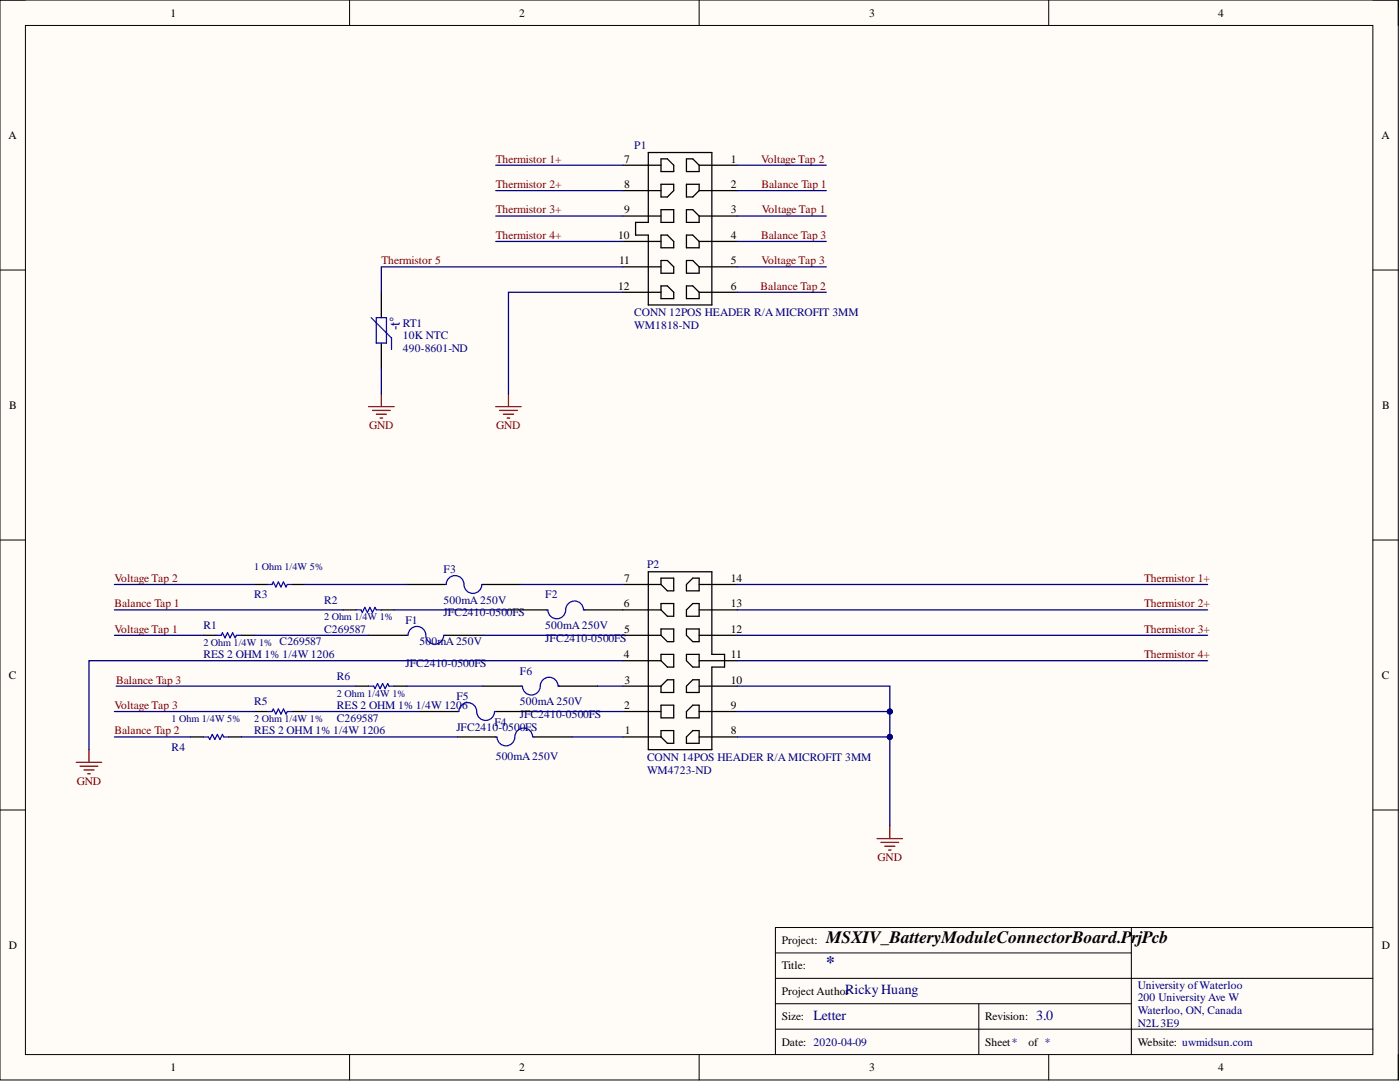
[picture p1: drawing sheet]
<svg xmlns="http://www.w3.org/2000/svg" width="279mm" height="216mm" viewBox="0 0 279 216" stroke-linecap="round" stroke-linejoin="round" font-family="sans-serif">
<defs><g id="words">
<g font-size="3.5">
<text x="164.9" y="188.1">MSXIV_BatteryModuleConnectorBoard.P</text>
<text x="225.8" y="188.1">rjPcb</text>
</g>
<text font-size="3.5" fill="#000080" x="164.9" y="193.2">*</text>
<g font-size="2.8" fill="#000080">
<text x="162.4" y="203.5">Letter</text>
<text x="168.7" y="198.4">RickyHuang</text>
<text x="206.8" y="203.5">3.0</text>
</g>
<text font-size="2.7" fill="#00f" x="79.8" y="65.9" transform="rotate(-90 79.8 65.9)">-t°</text>
<g font-size="2.3">
<text x="34" y="3.3">1</text>
<text x="103.6" y="3.3">2</text>
<text x="173.4" y="3.3">3</text>
<text x="243.1" y="3.3">4</text>
<text x="1.7" y="27.7">A</text>
<text x="275.7" y="27.7">A</text>
<text x="124.6" y="32.5">7</text>
<text x="145.9" y="32.5">1</text>
<text x="124.6" y="37.5">8</text>
<text x="145.9" y="37.5">2</text>
<text x="123.4" y="47.7">10</text>
<text x="124.6" y="42.6">9</text>
<text x="145.9" y="42.6">3</text>
<text x="145.9" y="47.7">4</text>
<text x="123.5" y="52.7">11</text>
<text x="145.9" y="52.7">5</text>
<text x="123.4" y="57.8">12</text>
<text x="145.9" y="57.8">6</text>
<text x="1.9" y="81.6">B</text>
<text x="275.8" y="81.6">B</text>
<text x="124.6" y="116.1">7</text>
<text x="145.9" y="116.1">14</text>
<text x="124.5" y="121.2">6</text>
<text x="145.9" y="121.2">13</text>
<text x="124.5" y="131.3">4</text>
<text x="124.6" y="126.3">5</text>
<text x="145.9" y="131.3">11</text>
<text x="145.9" y="126.3">12</text>
<text x="1.8" y="135.5">C</text>
<text x="124.6" y="136.4">3</text>
<text x="145.9" y="136.4">10</text>
<text x="275.8" y="135.5">C</text>
<text x="124.6" y="141.5">2</text>
<text x="145.9" y="141.5">9</text>
<text x="124.7" y="146.5">1</text>
<text x="145.9" y="146.5">8</text>
<text x="1.8" y="189.3">D</text>
<text x="156" y="188.4">Project:</text>
<text x="275.8" y="189.3">D</text>
<text x="156" y="193.4">Title:</text>
<text x="156" y="203.6">Size:</text>
<text x="156" y="198.5">Project Author</text>
<text x="196.6" y="203.6">Revision:</text>
<text x="156" y="208.7">Date: 2020-04-09</text>
<text x="196.6" y="208.7">Sheet*</text>
<text x="205.2" y="208.7">of *</text>
<text x="227.1" y="208.7">Website: uwmidsun.com</text>
<text x="34" y="213.7">1</text>
<text x="103.6" y="213.7">2</text>
<text x="173.4" y="213.7">3</text>
<text x="243.1" y="213.7">4</text>
</g>
<g font-size="2.3" fill="#000080">
<text x="126.6" y="29.7">P1</text>
<text x="80.4" y="65.2">RT1</text>
<text x="126.6" y="65.7">WM1818-ND</text>
<text x="126.6" y="63.1">CONN 12POS HEADER R/A MICROFIT 3MM</text>
<text x="80.4" y="70.2">490-8601-ND</text>
<text x="80.4" y="67.7">10K NTC</text>
<text x="129.1" y="113.3">P2</text>
<text x="50.7" y="119.4">R3</text>
<text x="88.5" y="114.3">F3</text>
<text x="108.8" y="119.4">F2</text>
<text x="40.6" y="125.5">R1</text>
<text x="64.7" y="120.4">R2</text>
<text x="80.9" y="124.5">F1</text>
<text x="88.5" y="123">JFC2410-0500FS</text>
<text x="88.5" y="120.4">500mA250V</text>
<text x="108.8" y="125.5">500mA250V</text>
<text x="40.6" y="131.3">RES 2 OHM 1% 1/4W 1206</text>
<text x="64.7" y="126.3">C269587</text>
<text x="83.7" y="128.8">500mA250V</text>
<text x="108.8" y="128">JFC2410-0500FS</text>
<text x="67.2" y="135.6">R6</text>
<text x="80.9" y="133.1">JFC2410-0500FS</text>
<text x="103.8" y="134.6">F6</text>
<text x="50.7" y="140.7">R5</text>
<text x="67.2" y="141.5">RES 2 OHM 1% 1/4W 1206</text>
<text x="91.1" y="139.7">F5</text>
<text x="103.8" y="143.2">JFC2410-0500FS</text>
<text x="103.8" y="140.7">500mA250V</text>
<text x="34.2" y="149.8">R4</text>
<text x="50.7" y="146.5">RES 2 OHM 1% 1/4W 1206</text>
<text x="67.2" y="144">C269587</text>
<text x="91.1" y="145.8">JFC2410-0500FS</text>
<text x="98.7" y="144.8">F4</text>
<text x="98.9" y="151.6">500mA250V</text>
<text x="129.1" y="154.4">WM4723-ND</text>
<text x="129.1" y="151.9">CONN 14POS HEADER R/A MICROFIT 3MM</text>
<text x="227.1" y="197.2">University ofWaterloo</text>
<text x="227.1" y="199.8">200 University Ave W</text>
<text x="227.1" y="202.3">Waterloo, ON, Canada</text>
<text x="227.1" y="204.9">N2L3E9</text>
</g>
<g font-size="2.3" fill="#800000">
<text x="98.9" y="32.5">Thermistor 1+</text>
<text x="151.9" y="32.5">Voltage Tap 2</text>
<text x="98.9" y="37.5">Thermistor 2+</text>
<text x="152" y="37.5">Balance Tap 1</text>
<text x="98.9" y="42.6">Thermistor 3+</text>
<text x="98.9" y="47.7">Thermistor 4+</text>
<text x="151.9" y="47.7">Balance Tap 3</text>
<text x="152" y="42.6">Voltage Tap 1</text>
<text x="76.1" y="52.7">Thermistor 5</text>
<text x="152" y="52.7">Voltage Tap 3</text>
<text x="151.8" y="57.8">Balance Tap 2</text>
<text x="73.7" y="85.7">GND</text>
<text x="99" y="85.7">GND</text>
<text x="22.8" y="116.1">Voltage Tap 2</text>
<text x="228.3" y="116.1">Thermistor 1+</text>
<text x="22.8" y="121.2">Balance Tap 1</text>
<text x="228.3" y="121.2">Thermistor 2+</text>
<text x="22.8" y="126.3">Voltage Tap 1</text>
<text x="228.3" y="126.3">Thermistor 3+</text>
<text x="228.3" y="131.3">Thermistor 4+</text>
<text x="23.2" y="136.4">Balance Tap 3</text>
<text x="22.8" y="141.5">Voltage Tap 3</text>
<text x="22.8" y="146.5">Balance Tap 2</text>
<text x="15.3" y="156.7">GND</text>
<text x="175.1" y="171.9">GND</text>
</g>
<g font-size="2" fill="#000080">
<text x="50.7" y="113.7">1 Ohm 1/4W 5%</text>
<text x="64.7" y="123.8">2 Ohm 1/4W 1%</text>
<text x="40.6" y="128.9">2 Ohm 1/4W 1% C269587</text>
<text x="67.2" y="139">2 Ohm 1/4W 1%</text>
<text x="34.2" y="144.1">1 Ohm 1/4W 5%</text>
<text x="50.7" y="144.1">2 Ohm 1/4W 1%</text>
</g>
</g></defs>
<path d="M0 0h279.1v215.5h-279.1z" fill-rule="evenodd" fill="#fffcf8"/>
<path d="M0 0h279.1v215.5h-279.1z" fill="none" stroke="#000" stroke-width=".2"/>
<path d="M5.1 5.1h268.9v205.3h-268.9z" fill-rule="evenodd" fill="#fffcf8"/>
<g fill="none" stroke="#000" stroke-width=".2">
<path d="M0 0h5.1M5.1 5.1h268.9v205.3h-268.9zM69.8 0v5.1M139.5 0v5.1M209.3 0v5.1M274 0h5.1v5.1M0 53.9h5.1M274 53.9h5.1M0 107.8h5.1M274 107.8h5.1M0 161.6h5.1M274 161.6h5.1"/>
<path d="M154.8 195.2h119.2M154.8 190.1h71M225.8 185.1v25.3M274 185.1h-119.2v25.3M69.8 210.4v5.1M139.5 210.4v5.1M154.8 200.3h71M154.8 205.4h119.2M195.3 200.3v10.1M209.3 210.4v5.1M279.1 210.4v5.1"/>
</g>
<g fill="none" stroke="#800000" stroke-width=".25">
<path d="M76.1 78.6v2.5M101.5 78.6v2.5M73.6 81.1h5M74.3 81.9h3.6M75.1 82.7h2M75.9 83.4h.5M98.9 81.1h5.1M99.7 81.9h3.6M100.5 82.7h2M101.2 83.4h.5M15.2 152.1h5.1M16 152.9h3.5"/>
<path d="M16.7 153.6h2.1M17.5 154.4h.5M17.8 149.6v2.5M175 167.3h5.1M175.8 168.1h3.6M176.6 168.9h2M177.3 169.6h.5M177.6 164.8v2.5"/>
</g>
<g fill="none" stroke="#00f" stroke-width=".25">
<path d="M74.1 63.4l4 4v2.3M75.1 63.4h2v5.1h-2zM53.3 116.6h1l.2-.5 .6 1 .5-1 .5 1 .5-1 .5 1 .2-.5h1M88.8 116.6h.2M89.1 116.6a1.77 1.77 0 0 1 1.7-1.7 1.77 1.77 0 0 1 1.8 1.7M96.1 116.7a1.77 1.77 0 0 1-1.7 1.7 1.77 1.77 0 0 1-1.8-1.7M96.1 116.6h.3M43.1 126.8h1l.3-.5 .5 1 .5-1 .5 1 .5-1 .5 1 .3-.5h1M71 121.7h1l.3 .5 .5-1 .5 1 .5-1 .5 1 .5-1 .3 .5h1M73.6 136.9h1l.2 .5 .5-1 .6 1 .5-1 .5 1 .5-1 .2 .5h1M81.2 126.8h.2M81.4 126.7a1.77 1.77 0 0 1 1.8-1.7 1.77 1.77 0 0 1 1.8 1.8"/>
<path d="M88.5 126.8a1.77 1.77 0 0 1-1.7 1.7 1.77 1.77 0 0 1-1.8-1.6M88.5 126.8h.3M104 136.9h.3M104.3 137a1.78 1.78 0 0 0 1.7 1.7 1.78 1.78 0 0 0 1.8-1.7M109.1 121.7h.2M109.3 121.8a1.78 1.78 0 0 0 1.8 1.7 1.78 1.78 0 0 0 1.8-1.7M111.4 136.9a1.78 1.78 0 0 0-1.8-1.8 1.78 1.78 0 0 0-1.8 1.8M111.4 136.9h.2M116.4 121.6a1.78 1.78 0 0 0-1.8-1.7 1.78 1.78 0 0 0-1.7 1.8M116.4 121.7h.3M40.6 147h1l.3 .6 .5-1.1 .5 1.1 .5-1.1 .5 1.1 .5-1.1 .2 .5h1.1M53.3 142h1l.2-.5 .6 1 .5-1 .5 1 .5-1 .5 1 .2-.5h1"/>
<path d="M91.3 142h.3M91.6 141.9a1.77 1.77 0 0 1 1.8-1.7 1.77 1.77 0 0 1 1.7 1.8M98.7 142a1.77 1.77 0 0 1-1.8 1.8 1.77 1.77 0 0 1-1.8-1.7M98.7 142h.2M98.9 147h.3M99.2 147.1a1.78 1.78 0 0 0 1.8 1.7 1.78 1.78 0 0 0 1.7-1.7M106.3 147a1.78 1.78 0 0 0-1.8-1.7 1.78 1.78 0 0 0-1.8 1.7M106.3 147h.2"/>
</g>
<g fill="none" stroke="#000" stroke-width=".25">
<path d="M124.3 33h7.6M124.3 38h7.6M129.4 30.4h12.7v30.5h-12.7v-14h-2.6v-2.5h2.6zM131.9 31.7h1.3l1.3 1.3v1.2h-2.6zM131.9 36.8h2.6v1.2l-1.3 1.3h-1.3zM137 31.7h1.3l1.2 1.3v1.2h-2.5zM137 36.8h2.5v1.2l-1.2 1.3h-1.3zM139.5 33h7.6M139.5 38h7.6M76.1 58.3v5.1M124.3 43.1h7.6M124.3 48.2h7.6"/>
<path d="M124.3 53.2h7.6M124.3 58.3h7.6M131.9 41.8h2.6v2.6h-2.6zM131.9 46.9h1.3l1.3 1.3v1.2h-2.6zM131.9 52h1.3l1.3 1.2v1.3h-2.6zM131.9 57.1h1.3l1.3 1.2v1.3h-2.6zM137 41.8h1.3l1.2 1.3v1.3h-2.5zM137 46.9h1.3l1.2 1.3v1.2h-2.5zM137 52h1.3l1.2 1.2v1.3h-2.5zM137 57.1h1.3l1.2 1.2v1.3h-2.5zM139.5 43.1h7.6M139.5 48.2h7.6"/>
<path d="M139.5 53.2h7.6M139.5 58.3h7.6M76.1 68.5v5M50.7 116.6h2.6M58.3 116.6h2.6M81.2 116.6h7.6M96.4 116.6h7.6M124.3 116.6h7.6M129.4 114.1h12.7v16.5h2.5v2.5h-2.5v16.5h-12.7zM131.9 115.4h2.6v2.5h-1.3l-1.3-1.3zM137 116.6l1.3-1.2h1.2v2.5h-2.5zM139.5 116.6h7.6"/>
<path d="M40.6 126.8h2.5M48.2 126.8h2.5M68.5 121.7h2.5M71 136.9h2.6M73.6 126.8h7.6M76.1 121.7h2.5M78.6 136.9h2.6M88.8 126.8h7.6M96.4 136.9h7.6M101.5 121.7h7.6M111.6 136.9h7.6M116.7 121.7h15.2"/>
<path d="M124.3 136.9h7.6M124.3 126.8h7.6M124.3 131.8h7.6M131.9 130.6h2.6v2.5h-1.3l-1.3-1.3zM131.9 120.4h2.6v2.6h-1.3l-1.3-1.3zM131.9 125.5h2.6v2.5h-1.3l-1.3-1.2zM131.9 136.9l1.3-1.3h1.3v2.6h-2.6zM137 130.6h2.5v2.5h-1.2l-1.3-1.3zM137 121.7l1.3-1.3h1.2v2.6h-2.5zM137 125.5h2.5v2.5h-1.2l-1.3-1.2zM137 136.9l1.3-1.3h1.2v2.6h-2.5zM139.5 136.9h7.6"/>
<path d="M139.5 126.8h7.6M139.5 121.7h7.6M139.5 131.8h7.6M38.1 147h2.5M45.7 147h2.5M50.7 142h2.6M58.3 142h2.6M83.7 142h7.6M91.3 147h7.6M98.9 142h7.6M106.5 147h7.7M124.3 142h7.6"/>
<path d="M124.3 147h7.6M131.9 140.7h2.6v2.5h-2.6zM131.9 145.8h2.6v2.5h-1.3l-1.3-1.3zM137 147l1.3-1.2h1.2v2.5h-2.5zM137 142l1.3-1.3h1.2v2.5h-2.5zM139.5 142h7.6M139.5 147h7.6"/>
</g>
<g fill="none" stroke="#000080" stroke-width=".25">
<path d="M98.9 33h25.4M98.9 38h25.4M147.1 33h17.8M147.1 38h17.8M98.9 48.2h25.4M98.9 43.1h25.4M124.3 58.3h-22.8v20.3M147.1 48.2h17.8M147.1 43.1h17.8M147.1 53.2h17.8M147.1 58.3h17.8M76.1 73.5v5.1"/>
<path d="M22.8 116.6h27.9M60.9 116.6h20.3M104 116.6h20.3M147.1 116.6h93.9M22.8 121.7h45.7M22.8 126.8h17.8M23.2 136.9h47.8M50.7 126.8h22.9M78.6 121.7h22.9M81.2 136.9h15.2M96.4 126.8h27.9M119.2 136.9h5.1"/>
<path d="M124.3 131.8h-106.5v17.8M147.1 121.7h93.9M147.1 126.8h93.9M147.1 131.8h93.9M22.8 147h15.3M22.8 142h27.9M48.2 147h43.1M60.9 142h22.8M106.5 142h17.8M114.2 147h10.1M147.1 147h30.5"/>
</g>
<circle cx="177.6" cy="147.1" r=".51" fill="#000080"/>
<circle cx="177.6" cy="147.1" r=".51" fill="none" stroke="#000080" stroke-width=".2"/>
<path d="M147.1 142h30.5" fill="none" stroke="#000080" stroke-width=".25"/>
<circle cx="177.6" cy="142" r=".51" fill="#000080"/>
<circle cx="177.6" cy="142" r=".51" fill="none" stroke="#000080" stroke-width=".2"/>
<path d="M147.1 136.9h30.5v27.9" fill="none" stroke="#000080" stroke-width=".25"/>
<circle cx="177.6" cy="147.1" r=".51" fill="#000080"/>
<circle cx="177.6" cy="147.1" r=".51" fill="none" stroke="#000080" stroke-width=".2"/>
<circle cx="177.6" cy="142" r=".51" fill="#000080"/>
<circle cx="177.6" cy="142" r=".51" fill="none" stroke="#000080" stroke-width=".2"/>
<path d="M124.3 53.2h-48.2v5.1" fill="none" stroke="#000080" stroke-width=".25"/>
<use href="#words"/>
</svg>
